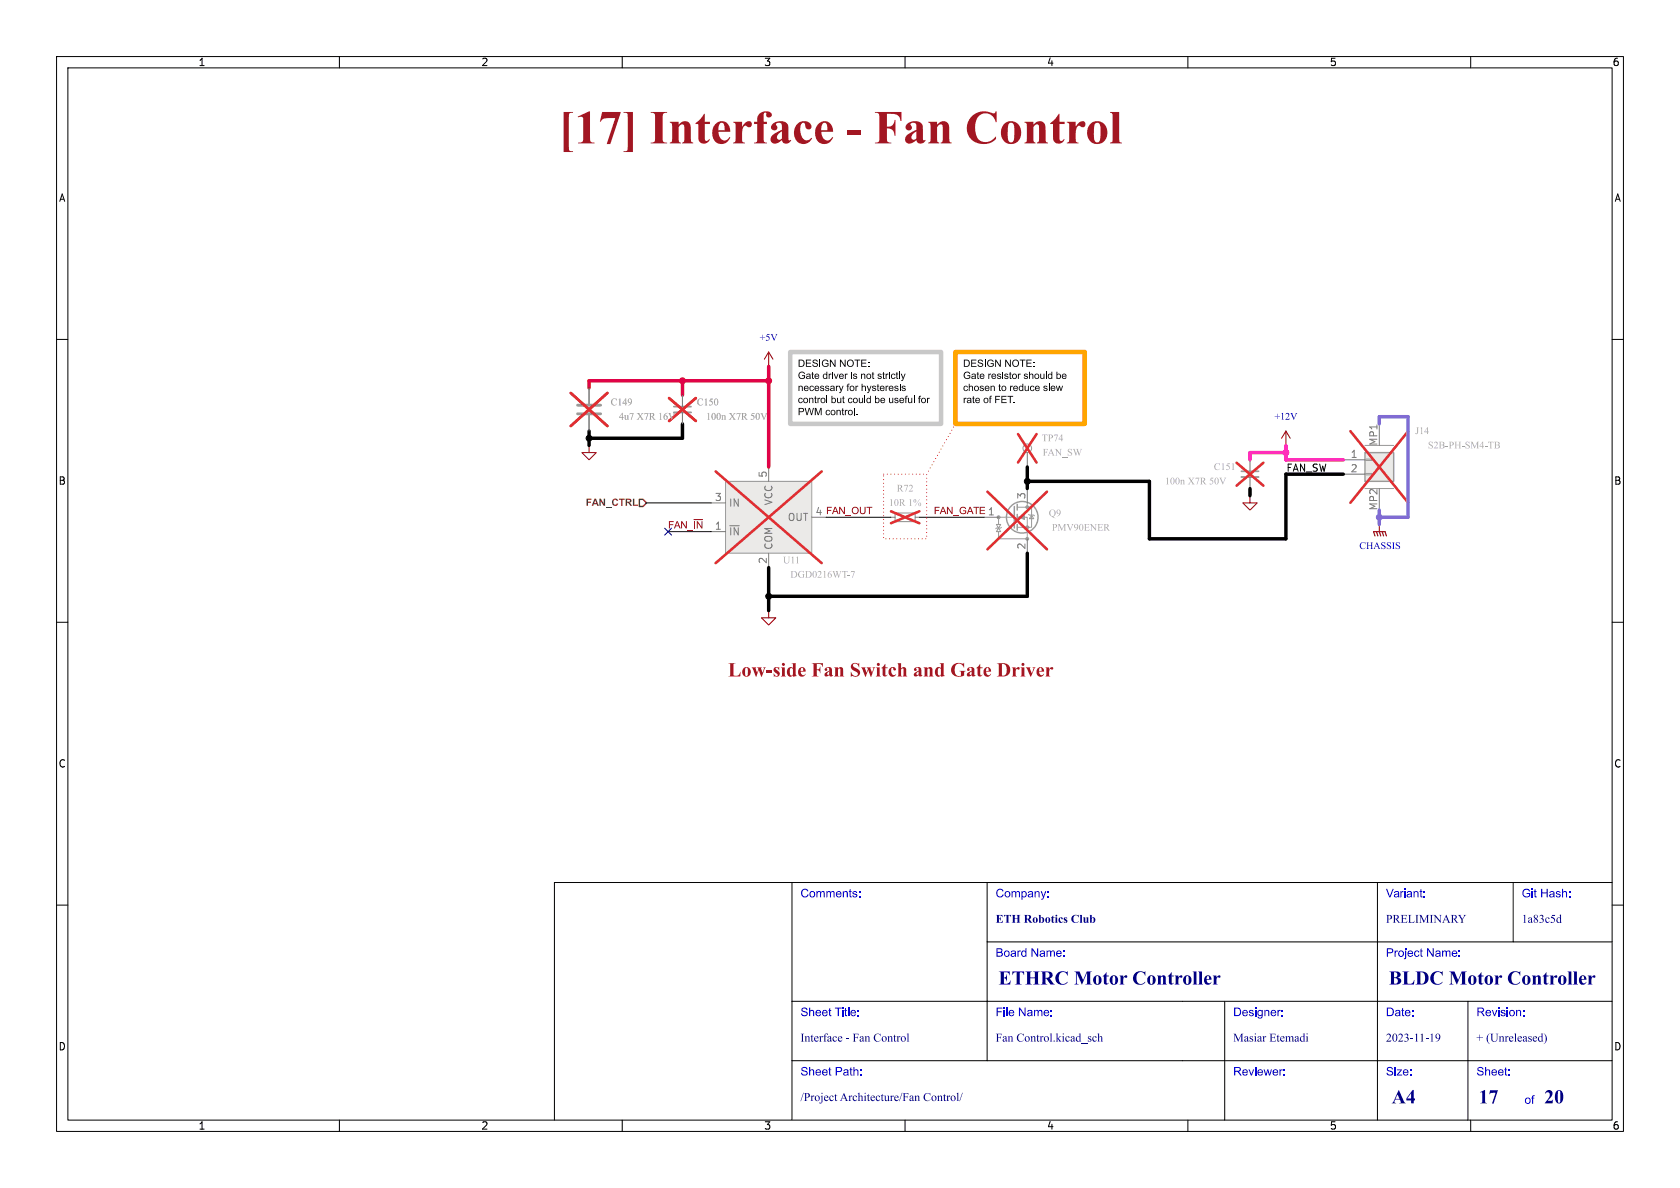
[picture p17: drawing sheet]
<svg xmlns="http://www.w3.org/2000/svg" width="297mm" height="210mm" viewBox="0 0 297 210" stroke-linecap="round" stroke-linejoin="round" font-family="sans-serif">
<defs><g id="words">
<text font-size="8.4" fill="#a21622" x="98.8" y="27.5">[17]Interface- FanControl</text>
<text font-size="3.5" fill="#a21622" x="128.7" y="120">Low-sideFanSwitchandGateDriver</text>
<g font-size="3.5" fill="#00007f">
<text x="176.5" y="174.9">ETHRC Motor Controller</text>
<text x="245.5" y="174.9">BLDC Motor Controller</text>
<text x="246" y="195.9">A4</text>
<text x="261.4" y="196">17</text>
<text x="273" y="196">20</text>
</g>
<g font-size="2.1" fill="#00f">
<text x="141.5" y="159.2">Comments:</text>
<text x="176" y="159.2">Company:</text>
<text x="245" y="159.2">Variant:</text>
<text x="269" y="159.2">Git Hash:</text>
<text x="176" y="169.7">Board Name:</text>
<text x="245" y="169.7">Project Name:</text>
<text x="141.5" y="180.2">Sheet Title:</text>
<text x="176" y="180.2">File Name:</text>
<text x="218" y="180.2">Designer:</text>
<text x="245" y="180.2">Date:</text>
<text x="261" y="180.2">Revision:</text>
<text x="141.5" y="190.7">Sheet Path:</text>
<text x="218" y="190.7">Reviewer:</text>
<text x="245" y="190.7">Size:</text>
<text x="261" y="190.7">Sheet:</text>
<text x="269.5" y="195.7">of</text>
</g>
<g font-size="2.1" fill="#00007f">
<text x="176" y="163.7">ETH RoboticsClub</text>
<text x="245" y="163.7">PRELIMINARY</text>
<text x="269" y="163.7">1a83c5d</text>
<text x="141.5" y="184.7">Interface- FanControl</text>
<text x="176" y="184.7">FanControl.kicad_sch</text>
<text x="218" y="184.7">MasiarEtemadi</text>
<text x="245" y="184.7">2023-11-19</text>
<text x="261" y="184.7">+ (Unreleased)</text>
<text x="141.5" y="195.2">/ProjectArchitecture/FanControl/</text>
</g>
<g font-size="1.8">
<text x="35" y="11.9">1</text>
<text x="85" y="11.9">2</text>
<text x="135" y="11.9">3</text>
<text x="185" y="11.9">4</text>
<text x="235" y="11.9">5</text>
<text x="285" y="11.9">6</text>
<text x="10.3" y="35.9">A</text>
<text x="285.3" y="35.9">A</text>
<text x="141.1" y="67.7">Gate driver is not strictly</text>
<text x="141.1" y="69.8">necessary for hysteresis</text>
<text x="141.1" y="72">control but could be useful for</text>
<text x="170.3" y="67.7">Gate resistor should be</text>
<text x="170.3" y="69.8">chosen to reduce slew</text>
<text x="227.3" y="83.5">FAN_SW</text>
<text x="10.3" y="85.9">B</text>
<text x="285.3" y="85.9">B</text>
<text x="10.3" y="135.9">C</text>
<text x="285.3" y="135.9">C</text>
<text x="10.3" y="185.9">D</text>
<text x="285.3" y="185.9">D</text>
<text x="35" y="199.9">1</text>
<text x="85" y="199.9">2</text>
<text x="135" y="199.9">3</text>
<text x="185" y="199.9">4</text>
<text x="235" y="199.9">5</text>
<text x="285" y="199.9">6</text>
</g>
<g font-size="1.8" fill="#0000c2">
<text x="134.3" y="60.7">+5V</text>
<text x="225.3" y="74.6">+12V</text>
<text x="240.3" y="97.5">CHASSIS</text>
</g>
<g font-size="1.8" fill="#abaaa8">
<text x="107.9" y="72.1">C149</text>
<text x="109.4" y="74.6">4u7X7R 16V</text>
<text x="123.2" y="72.1">C150</text>
<text x="124.8" y="74.7">100nX7R 50V</text>
<text x="250.2" y="77.2">J14</text>
<text x="184.1" y="78.5">TP74</text>
<text x="184.3" y="81">FAN_SW</text>
<text x="214.6" y="83.5">C151</text>
<text x="252.4" y="79.7">S2B-PH-SM4-TB</text>
<text x="157.1" y="89.9">10R1%</text>
<text x="158.5" y="87.3">R72</text>
<text x="205.9" y="86.1">100nX7R 50V</text>
<text x="185.4" y="91.7">Q9</text>
<text x="186" y="94.3">PMV90ENER</text>
<text x="138.4" y="100">U11</text>
<text x="139.7" y="102.6">DGD0216WT-7</text>
</g>
<g font-size="1.8" fill="#7a7a77">
<text x="238.7" y="81">1</text>
<text x="238.7" y="83.6">2</text>
<text x="243.6" y="78.9" transform="rotate(-90 243.6 78.9)">MP1</text>
<text x="126.3" y="88.6">3</text>
<text x="128.8" y="89.8">IN</text>
<text x="135.6" y="84.5" transform="rotate(-90 135.6 84.5)">5</text>
<text x="136.8" y="89.4" transform="rotate(-90 136.8 89.4)">VCC</text>
<text x="181.4" y="88.3" transform="rotate(-90 181.4 88.3)">3</text>
<text x="128.8" y="94.8">~{IN}</text>
<text x="139.2" y="92.3">OUT</text>
<text x="243.6" y="90.3" transform="rotate(-90 243.6 90.3)">MP2</text>
<text x="135.6" y="99.8" transform="rotate(-90 135.6 99.8)">2</text>
<text x="136.8" y="97.3" transform="rotate(-90 136.8 97.3)">COM</text>
<text x="181.4" y="97.2" transform="rotate(-90 181.4 97.2)">2</text>
</g>
<text font-size="1.8" fill="#725600" x="103.6" y="89.9">FAN_CTRL</text>
<g font-size="1.8" fill="#840000">
<text x="118.1" y="93.6">FAN_~{IN}1</text>
<text x="144.1" y="91.2">4 FAN_OUT</text>
<text x="165.1" y="91.1">FAN_GATE1</text>
</g>
</g></defs>
<g fill="none" stroke="#000" stroke-width=".18">
<path d="M10 10h277v190h-277zM12 12h273v186h-273zM60 10v2M110 10v2M160 10v2M210 10v2M260 10v2M10 60h2M285 60h2M10 110h2M285 110h2M140 156v42"/>
<path d="M174.5 156v31.5M243.5 156v42M267.5 156v10.5M285 156h-187v42M10 160h2M140 177h145M174.5 166.5h110.5M216.5 177v21M259.5 177v21M285 160h2M60 198v2M110 198v2"/>
<path d="M140 187.5h145M160 198v2M210 198v2M260 198v2"/>
</g>
<path d="M104.1 78.7v1.3h1.3l-1.3 1.3-1.2-1.3h1.2M135.9 62.2l-.8 1.3M135.9 62.2l.8 1.3M135.9 62.2v2.6M227.3 76.2l.8 1.3M227.3 76.2l-.7 1.3M227.3 76.2v2.5M221 87.6v1.3h-1.3l1.3 1.3 1.2-1.3h-1.2" fill="none" stroke="#840000" stroke-width=".18"/>
<g fill="none" stroke="#9c9b98" stroke-width=".18">
<path d="M176.1 92.7h.8l-.4 .6zM176.5 93.3l.4 .7h-.8zM177 93.2l-.1 .1h-.8l-.1 .2M179.3 91.4h-2.8v1.3M179.8 89.7h2.6v3.5h-2.6M179.8 91.4h1.8v3.9h-5.1v-1.3M181.6 88.9v.8M181.9 90.9l.1 .2h.8l.1 .1M182.4 91.1l.4 .6h-.8z"/>
<circle cx="181.6" cy="79.2" r=".76"/>
</g>
<path d="M120.6 69.9v2M120.6 72.9v2M157.5 91.4h.7M161.8 91.4h.8M174 91.4h2.5M181.6 80v2.6M181.6 86.4v2.5M181.6 95.3v2.5M221 81.3v2M221 84.3v2.1" fill="none" stroke="#7a7a77" stroke-width=".18"/>
<path d="M118.3 70.4l4.7 4M123 70.4l-4.7 4M180 76.7l3.2 5.1M183.2 76.7l-3.2 5.1M157.5 90.4l5 2.1M162.5 90.4l-5 2.1M174.6 86.9l10.5 10.2M185.1 86.9l-10.5 10.2M218.6 81.8l4.7 4M223.3 81.8l-4.7 4" fill="none" stroke="#e12e31" stroke-width=".46"/>
<path d="M158.2 90.7h3.6v1.5h-3.6z" fill="none" stroke="#9c9b98" stroke-width=".2"/>
<path d="M119.1 71.9h3.1M219.5 83.3h3" fill="none" stroke="#9c9b98" stroke-width=".3"/>
<path d="M119.1 72.9h3.1M219.5 84.3h3" fill="none" stroke="#9c9b98" stroke-width=".33"/>
<g fill="#9c9b98" stroke="#9c9b98" stroke-width=".18">
<path d="M180.1 91.4l1-.3v.7z"/>
<circle cx="176.5" cy="91.4" r=".25"/>
<circle cx="181.6" cy="89.7" r=".25"/>
<circle cx="181.6" cy="93.2" r=".25"/>
<circle cx="181.6" cy="95.2" r=".25"/>
</g>
<g fill="none" stroke="#9c9b98" stroke-width=".25">
<path d="M179.3 89.5v3.8M179.8 89.2v1M179.8 90.9v1M179.8 92.7v1"/>
<circle cx="180.7" cy="91.4" r="2.79"/>
</g>
<path d="M241.3 80h5.1v5.1h-5.1z" fill="#ebeae8"/>
<path d="M241.3 78.7h5.1M241.3 81.2h1.3v.2h-1.3zM241.3 83.7h1.3v.2h-1.3zM241.3 86.4h5.1" fill="none" stroke="#9c9b98" stroke-width=".18"/>
<path d="M241.3 80h5.1v5.1h-5.1z" fill="none" stroke="#9c9b98" stroke-width=".25"/>
<path d="M243.8 74.9v3.8M237.5 81.3h3.8M237.5 83.8h3.8M243.8 86.4v3.8" fill="none" stroke="#7a7a77" stroke-width=".18"/>
<path d="M238.7 76.2l10.2 12.7M248.9 76.2l-10.2 12.7" fill="none" stroke="#e12e31" stroke-width=".46"/>
<path d="M243.1 94.7l-.3-.7h2.1l.2 .7M243.3 94l.3 .7M243.8 94l.3 .7M244.3 94l.3 .7" fill="none" stroke="#840000" stroke-width=".2"/>
<path d="M243.8 92.7v1.3M135.9 108v1.2h1.3l-1.3 1.3-1.3-1.3h1.3" fill="none" stroke="#840000" stroke-width=".18"/>
<path d="M128.3 85.1h15.2v12.7h-15.2z" fill="#ebeae8"/>
<path d="M128.3 85.1h15.2v12.7h-15.2z" fill="none" stroke="#9c9b98" stroke-width=".18"/>
<path d="M104.1 68.6v2.8M104.1 73.4v2.8M120.6 69.9v2M120.6 72.9v2M125.7 88.9h2.6M125.7 94h2.6M129 92.9h1.7M135.9 82.6v2.5M135.9 97.8v2.5" fill="none" stroke="#7a7a77" stroke-width=".18"/>
<path d="M100.9 69.5l6.5 5.8M107.4 69.5l-6.5 5.8M118.3 70.4l4.7 4M123 70.4l-4.7 4M126.5 83.3l18.8 16.2M145.3 83.3l-18.8 16.2" fill="none" stroke="#e12e31" stroke-width=".46"/>
<path d="M102.1 71.6h4.1M102.1 73.2h4.1" fill="none" stroke="#9c9b98" stroke-width=".51"/>
<path d="M113 88.3h.7l.6 .6-.6 .6h-.7z" fill="none" stroke="#725600" stroke-width=".25"/>
<path d="M168.9 74.9l-5.1 8.9M156.2 83.8h7.6v11.5h-7.6z" fill="none" stroke="#f00" stroke-width=".18" stroke-dasharray="0 .6"/>
<path d="M120.6 67.3v2.6M135.9 67.3h-31.8v1.3M135.9 64.8v17.8" fill="none" stroke="#d40020" stroke-width=".61"/>
<path d="M104.1 76.2v2.5M120.6 74.9v2.6h-16.5M181.6 97.8v7.6h-45.7M181.6 82.6v3.8M221 86.4v1.2M237.5 83.8h-10.2v11.5h-24.1v-10.2h-21.6M135.9 100.3v7.7" fill="none" stroke="#000" stroke-width=".61"/>
<path d="M114.3 88.9h11.4M118.1 94h7.6M146 91.4h11.5M162.6 91.4h11.4" fill="none" stroke="#000" stroke-width=".18"/>
<path d="M227.3 78.7v2.6h10.2M227.3 80h-6.3v1.3" fill="none" stroke="#ff00ab" stroke-width=".61"/>
<path d="M243.8 74.9v-1.2h5.1v17.7h-5.1M243.8 90.2v2.5" fill="none" stroke="#8b67d5" stroke-width=".61"/>
<path d="M117.5 93.4l1.2 1.2M118.7 93.4l-1.2 1.2" fill="none" stroke="#000084" stroke-width=".18"/>
<path d="M168.9 62.2h22.9v12.7h-22.9z" fill="none" stroke="#ffa500" stroke-width=".8"/>
<g fill="#000">
<path d="M141.2 63.6h.4a.64 .64 0 0 1 .6 .6 .64 .64 0 0 1-.6 .7h-.4v-.2h.4a.49 .49 0 0 0 .5-.5 .49 .49 0 0 0-.5-.5h-.2v1h-.2zM141.3 65.9l.7-.2 .2 .2 .1 .2h-.1a.49 .49 0 0 0-.7-.1 .49 .49 0 0 0-.1 .7 .49 .49 0 0 0 .7 .1l.1-.3h-.4v-.2h.5v.5a.69 .69 0 0 1-1 0 .69 .69 0 0 1 0-.9zM141.2 72.1h.5a.39 .39 0 0 1 .5 .4 .39 .39 0 0 1-.5 .4h-.3v.5h-.2v-.7h.6l.2-.2-.2-.2h-.4v.4h-.2zM142.5 63.6h.9v.1h-.8v.4h.7v.2h-.7v.4h.8v.2h-.9zM142.3 72.1h.1l.3 1.1 .3-1.1h.2l.3 1.1 .2-1.1h.2l-.4 1.3h-.1l-.3-1.1-.3 1.1h-.2zM143.7 63.7l.6-.1 .3 .3h-.2a.27 .27 0 0 0-.3-.3 .27 .27 0 0 0-.2 .4l.2 .1a.43 .43 0 0 1 .5 .6 .43 .43 0 0 1-.7 .1l-.3-.3 .2-.1a.33 .33 0 0 0 .3 .3 .33 .33 0 0 0 .3-.3l-.7-.3zM143.6 65.8l.1-.1v.4h.2v.1h-.2v.5l.2 .3a.23 .23 0 0 1-.3 0 .23 .23 0 0 1 0-.3v-.5h-.1zM144 72.1h.3l.4 1.1 .3-1.1h.3v1.3h-.2v-1.1l-.4 1.1h-.1l-.4-1.1v1.1h-.2zM144.1 70.1l.1-.1v.3h.2v.1h-.2v.6l.2 .2a.23 .23 0 0 1-.3 0 .23 .23 0 0 1 0-.2v-.6h-.2zM144.9 63.6h.1v1.3h-.1zM145.5 63.7l.6-.1 .3 .2 .1 .1-.2 .1a.49 .49 0 0 0-.7-.1 .49 .49 0 0 0-.1 .7 .49 .49 0 0 0 .7 0l.1-.2h-.4v-.2h.6v.5a.69 .69 0 0 1-1 0 .69 .69 0 0 1 0-1zM146.1 70h.2v1.3h-.2z"/>
<path d="M145.6 66.1l.2-.1 .3 .2v-.5h.2v1.3h-.2v-.1l-.2 .1-.2-.1-.2-.3 .1-.1a.29 .29 0 0 0 .4 .4 .29 .29 0 0 0 .1-.5l-.3-.2-.2 .3h-.1zM146.1 72.5h.5l.1 .2-.1 .1a.31 .31 0 0 0-.4-.1 .31 .31 0 0 0-.1 .4 .31 .31 0 0 0 .4 .1l.1-.2 .2 .1a.45 .45 0 0 1-.8 .2 .45 .45 0 0 1 .1-.8zM146.7 63.6h.2l.7 1v-1h.1v1.3h-.2l-.6-1v1h-.2zM147.1 65.7h.2v.2h-.2zM147 70h.2v.4a.42 .42 0 0 1 .6 .4 .42 .42 0 0 1-.7 .3v.2h-.1v-.5h.1a.29 .29 0 0 0 .4 .3 .29 .29 0 0 0 .1-.5l-.3-.2-.2 .4h-.1zM147 72.5a.46 .46 0 0 1 .7 .1 .46 .46 0 0 1-.3 .7 .46 .46 0 0 1-.6-.4h.2a.31 .31 0 0 0 .4 .3 .31 .31 0 0 0 .1-.5l-.3-.1-.2 .3h-.2zM147.9 72.5h.1v.1l.3-.2 .3 .2v.8h-.1v-.7l-.2-.1-.2 .1-.1 .7h-.1zM148.5 63.6h.2l.6 1v-1h.2v1.3h-.2l-.6-1v1h-.2zM148.9 72.2l.2-.1v.4h.1v.1h-.1v.5l.1 .3a.23 .23 0 0 1-.2 0 .23 .23 0 0 1-.1-.3v-.5h-.1zM149 70.1l.2-.1v.3h.1v.1h-.1v.6l.1 .2a.23 .23 0 0 1-.2 0 .23 .23 0 0 1-.1-.2v-.6h-.1zM149.4 72.5h.1v.1l.3-.1v.1a.21 .21 0 0 0-.2 .1 .21 .21 0 0 0-.1 .2v.5h-.1zM149.9 67.9l.3-.1-.2 .3 .1 .2h-.1v.8h-.2v-.8h-.1z"/>
<path d="M150 72.5a.46 .46 0 0 1 .8 .1 .46 .46 0 0 1-.3 .7 .46 .46 0 0 1-.6-.4h.2a.31 .31 0 0 0 .4 .3 .31 .31 0 0 0 .1-.5l-.4-.1-.1 .3h-.2zM149.9 63.7a.63 .63 0 0 1 1 .1 .63 .63 0 0 1-.3 1 .63 .63 0 0 1-.9-.6h.2a.47 .47 0 0 0 .7 .5 .47 .47 0 0 0 .1-.8l-.5-.2-.2 .2-.1 .3h-.2zM150.5 65.7h.1v.2h-.1zM150.9 72.1h.2v1.3h-.2zM151.4 73.2h.2v.2h-.2zM151.1 63.6h1v.1h-.4v1.2h-.2v-1.2h-.4zM152.2 63.6h1v.1h-.8v.4h.7v.2h-.7v.4h.8v.2h-1zM152.3 67.8h.2v.5l.3-.1 .2 .1 .1 .8h-.2v-.6l-.2-.2-.2 .1v.7h-.2zM152.8 70h.2v1.3h-.2zM153.5 63.9h.1v.2h-.1zM153.5 64.7h.1v.2h-.1zM153.3 70.4l.2-.1 .3 .1v-.4h.2v1.3h-.2v-.2l-.2 .2-.2-.1-.2-.3 .1-.1a.29 .29 0 0 0 .4 .3 .29 .29 0 0 0 .1-.5l-.3-.2-.2 .4h-.1z"/>
<path d="M154.2 65.8l.2-.1v.4h.1v.1h-.1v.5l.2 .3a.23 .23 0 0 1-.3 0 .23 .23 0 0 1-.1-.3v-.5h-.1zM154.7 70h.2v.4a.42 .42 0 0 1 .6 .4 .42 .42 0 0 1-.7 .3v.2h-.1v-.5h.1a.29 .29 0 0 0 .4 .3 .29 .29 0 0 0 .1-.5l-.3-.2-.2 .4h-.1zM155.1 68l.2-.1v.3h.1v.1h-.1v.6l.2 .2a.23 .23 0 0 1-.3 0 .23 .23 0 0 1-.1-.3v-.5h-.1zM156.1 65.8l.2-.1v.4h.1v.1h-.1v.5l.1 .3a.23 .23 0 0 1-.2 0 .23 .23 0 0 1-.1-.3v-.5h-.1zM157.2 65.7h.1v.2h-.1zM158.5 65.8l.1-.1v.4h.2v.1h-.2v.5l.2 .3a.23 .23 0 0 1-.2 0 .23 .23 0 0 1-.1-.3v-.5h-.1zM158.9 65.7h.2v1.3h-.2zM160.1 70h.4l-.3 .2 .2 .2h-.2v.9h-.1v-.9h-.2zM161.5 70h.2v1.3h-.2zM162.5 70h.3l-.2 .2 .2 .2h-.2v.9h-.2v-.9h-.1zM170.4 70.3h.1v.2l.3-.2v.2a.21 .21 0 0 0-.2 0 .21 .21 0 0 0-.1 .3v.5h-.1zM170.4 63.6h.4a.64 .64 0 0 1 .7 .6 .64 .64 0 0 1-.6 .7h-.5v-.2h.4a.49 .49 0 0 0 .5-.5 .49 .49 0 0 0-.5-.5h-.2v1h-.2z"/>
<path d="M170.5 65.9l.7-.2 .3 .2v.2h-.1a.49 .49 0 0 0-.7-.1 .49 .49 0 0 0-.1 .7 .49 .49 0 0 0 .7 .1l.1-.3h-.4v-.2h.5v.5a.69 .69 0 0 1-.9 0 .69 .69 0 0 1-.1-.9zM171.3 67.8h.1v.5l.3-.1 .3 .1v.8h-.1v-.6l-.2-.2-.2 .1-.1 .7h-.1zM171 70.4l.2-.1a.4 .4 0 0 1 .4 .1 .4 .4 0 0 1 .1 .5l.1 .4-.2-.2-.4 .2-.3-.2v-.1l.5 .1 .2-.3-.7 .2a.48 .48 0 0 1 .7-.3l-.2-.3-.5 .2zM171.7 63.6h.9v.1h-.7v.4h.7v.2h-.7v.4h.7v.2h-.9zM172 70.1l.1-.1v.3h.2v.1h-.2v.6l.2 .2a.23 .23 0 0 1-.2 0 .23 .23 0 0 1-.1-.2v-.6h-.1zM173 63.7l.6-.1 .2 .3h-.2a.27 .27 0 0 0-.3-.3 .27 .27 0 0 0-.2 .4l.2 .1a.43 .43 0 0 1 .5 .6 .43 .43 0 0 1-.7 .1l-.3-.3 .2-.1a.33 .33 0 0 0 .3 .3 .33 .33 0 0 0 .3-.3l-.7-.3zM172.5 70.4l.2-.1a.43 .43 0 0 1 .4 .1 .43 .43 0 0 1 .1 .4h-.6l.2 .3 .4-.1a.44 .44 0 0 1-.5 .3 .44 .44 0 0 1-.3-.6h.7l-.3-.3-.4 .3zM172.8 65.8l.1-.1v.4h.2v.1h-.2v.5l.2 .3a.23 .23 0 0 1-.2 0 .23 .23 0 0 1-.1-.3v-.5h-.1zM174.1 63.6h.1v1.3h-.1zM174 70.4a.46 .46 0 0 1 .7 .1 .46 .46 0 0 1-.2 .7 .46 .46 0 0 1-.6-.4h.1a.31 .31 0 0 0 .5 .3 .31 .31 0 0 0 0-.5l-.3-.1-.2 .3h-.1zM175 70h.4l-.3 .2 .2 .2h-.2v.9h-.1v-.9h-.2zM174.7 63.7l.6-.1 .3 .2 .1 .1-.2 .1a.49 .49 0 0 0-.7-.1 .49 .49 0 0 0 0 .7 .49 .49 0 0 0 .7 0v-.2h-.4v-.2h.6v.5a.69 .69 0 0 1-1 0 .69 .69 0 0 1 0-1z"/>
<path d="M175.9 63.6h.2l.7 1v-1h.1v1.3h-.1l-.7-1v1h-.2zM175.9 70h.9v.1h-.7v.4h.6v.2h-.6v.6h-.2zM176.6 68l.2-.1v.3h.1v.1h-.1v.6l.2 .2a.23 .23 0 0 1-.3 0 .23 .23 0 0 1-.1-.3v-.5h-.1zM177 70h.9v.1h-.7v.4h.7v.2h-.7v.4h.8v.2h-1zM177.2 65.7h.1v.2h-.1zM177.7 63.6h.2l.6 1v-1h.2v1.3h-.2l-.6-1v1h-.2zM178.1 70h1v.1h-.4v1.2h-.2v-1.2h-.4zM178.5 65.8l.2-.1v.4h.1v.1h-.1v.5l.1 .3a.23 .23 0 0 1-.2 0 .23 .23 0 0 1-.1-.3v-.5h-.1zM179.2 71.1h.2v.2h-.2zM179.1 63.7a.63 .63 0 0 1 1 .1 .63 .63 0 0 1-.3 1 .63 .63 0 0 1-.9-.6h.2a.47 .47 0 0 0 .7 .5 .47 .47 0 0 0 .1-.8l-.5-.2-.2 .2-.1 .3h-.2zM180.3 63.6h1v.1h-.4v1.2h-.2v-1.2h-.4zM180.2 68.3l.3-.1 .2 .1v-.5h.2v1.3h-.1v-.1l-.2 .1h-.3l-.2-.3 .2-.1a.29 .29 0 0 0 .3 .3 .29 .29 0 0 0 .1-.5l-.2-.2-.2 .4h-.2z"/>
<path d="M181.5 63.6h.9v.1h-.8v.4h.7v.2h-.7v.4h.8v.2h-.9zM181.9 65.7h.2v.5l.3-.2 .2 .2 .1 .8h-.2v-.7l-.2-.1-.2 .1v.7h-.2zM182.7 63.9h.1v.2h-.1zM182.7 64.7h.1v.2h-.1zM184.9 65.7h.1v1.3h-.1zM185.4 67.8h.1v1.3h-.1zM185.4 66.1l.2-.1 .3 .2v-.5h.1v1.3h-.1v-.1l-.2 .1-.3-.1-.2-.3 .2-.1a.29 .29 0 0 0 .4 .4 .29 .29 0 0 0 .1-.5l-.3-.2-.2 .3h-.2zM186.8 65.7h.1v.5a.42 .42 0 0 1 .7 .3 .42 .42 0 0 1-.7 .4v.1h-.1v-.5h.1a.29 .29 0 0 0 .4 .4 .29 .29 0 0 0 .1-.5l-.3-.2-.2 .3h-.1z"/>
</g>
<path d="M139.7 62.2h26.7v12.7h-26.7z" fill="none" stroke="#c8c8c8" stroke-width=".8"/>
<g fill="#000" stroke="#000" stroke-width=".18">
<circle cx="104.1" cy="77.5" r=".52"/>
<circle cx="181.6" cy="85.1" r=".52"/>
<circle cx="135.9" cy="105.4" r=".52"/>
</g>
<circle cx="243.8" cy="91.4" r=".52" fill="#8b67d5" stroke="#8b67d5" stroke-width=".18"/>
<circle cx="227.3" cy="80" r=".52" fill="#ff00ab" stroke="#ff00ab" stroke-width=".18"/>
<g fill="#d40020" stroke="#d40020" stroke-width=".18">
<circle cx="135.9" cy="67.3" r=".52"/>
<circle cx="120.7" cy="67.3" r=".52"/>
</g>
<use href="#words"/>
</svg>
